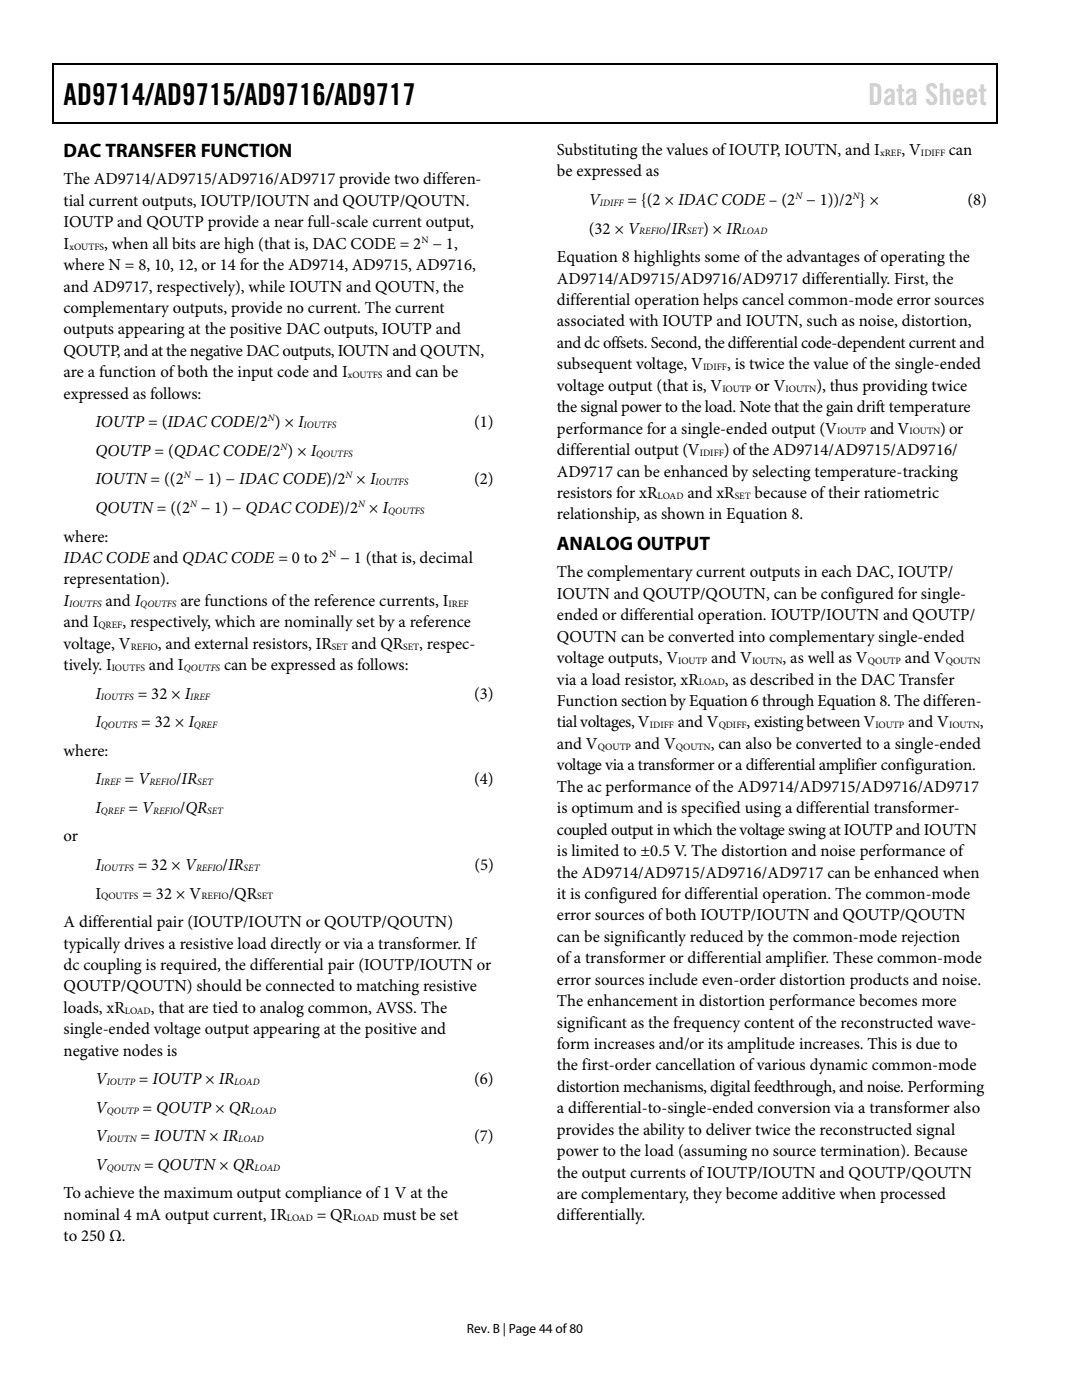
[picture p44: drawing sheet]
<svg xmlns="http://www.w3.org/2000/svg" width="216mm" height="279mm" viewBox="0 0 216 279" stroke-linecap="round" stroke-linejoin="round" font-family="sans-serif">
<defs><g id="words">
<text font-size="6" x="12.7" y="20.9">AD9714/AD9715/AD9716/AD9717</text>
<text font-size="6" fill="#cdcdcd" x="173.2" y="20.9">Data Sheet</text>
<g font-size="3.9">
<text x="12.7" y="31.3">DAC TRANSFER FUNCTION</text>
<text x="111.1" y="109.7">ANALOG OUTPUT</text>
</g>
<g font-size="3.3">
<text x="111.1" y="30.9">Substituting the values of IOUTP, IOUTN, and I</text>
<text x="111.1" y="35.2">be expressed as</text>
<text x="179.9" y="30.9">, V</text>
<text x="189.4" y="30.9">can</text>
<text x="12.7" y="36.8">The AD9714/AD9715/AD9716/AD9717 provide two differen-</text>
<text x="12.7" y="41.1">tial current outputs, IOUTP/IOUTN and QOUTP/QOUTN.</text>
<text x="117.5" y="40.9">V</text>
<text x="125.2" y="40.9">= {(2 × IDAC CODE – (2 − 1))/2 } ×</text>
<text x="193" y="40.9">(8)</text>
<text x="12.7" y="45.4">IOUTP and QOUTP provide a near full-scale current output,</text>
<text x="117.5" y="46.6">(32 × V</text>
<text x="132.9" y="46.6">/IR</text>
<text x="140.3" y="46.6">) × IR</text>
<text x="12.7" y="49.7">I</text>
<text x="12.7" y="53.9">where N = 8, 10, 12, or 14 for the AD9714, AD9715, AD9716,</text>
<text x="20.8" y="49.7">, when all bits are high (that is, DAC CODE = 2 − 1,</text>
<text x="111.1" y="52.3">Equation 8 highlights some of the advantages of operating the</text>
<text x="12.7" y="58.2">and AD9717, respectively), while IOUTN and QOUTN, the</text>
<text x="111.1" y="56.6">AD9714/AD9715/AD9716/AD9717 differentially. First, the</text>
<text x="12.7" y="62.5">complementary outputs, provide no current. The current</text>
<text x="111.1" y="65.1">associated with IOUTP and IOUTN, such as noise, distortion,</text>
<text x="111.1" y="60.9">differential operation helps cancel common-mode error sources</text>
<text x="12.7" y="66.8">outputs appearing at the positive DAC outputs, IOUTP and</text>
<text x="12.7" y="71">QOUTP, and at the negative DAC outputs, IOUTN and QOUTN,</text>
<text x="111.1" y="69.4">and dc offsets. Second, the differential code-dependent current and</text>
<text x="12.7" y="75.3">are a function of both the input code and I</text>
<text x="77.1" y="75.3">and can be</text>
<text x="111.1" y="78">voltage output (that is, V</text>
<text x="111.1" y="73.7">subsequent voltage, V</text>
<text x="145.1" y="73.7">, is twice the value of the single-ended</text>
<text x="150.7" y="78">or V</text>
<text x="162.9" y="78">), thus providing twice</text>
<text x="12.7" y="79.6">expressed as follows:</text>
<text x="111.1" y="82.3">the signal power to the load. Note that the gain drift temperature</text>
<text x="19.1" y="85.3">IOUTP = (IDAC CODE/2 ) × I</text>
<text x="94.6" y="85.3">(1)</text>
<text x="111.1" y="86.5">performance for a single-ended output (V</text>
<text x="173.6" y="86.5">and V</text>
<text x="187.6" y="86.5">) or</text>
<text x="19" y="91">QOUTP = (QDAC CODE/2 ) × I</text>
<text x="111.1" y="95.1">AD9717 can be enhanced by selecting temperature-tracking</text>
<text x="111.1" y="90.8">differential output (V</text>
<text x="144.4" y="90.8">) of the AD9714/AD9715/AD9716/</text>
<text x="19" y="96.7">IOUTN = ((2 − 1) − IDAC CODE)/2 × I</text>
<text x="94.6" y="96.7">(2)</text>
<text x="111.1" y="99.4">resistors for xR</text>
<text x="137.2" y="99.4">and xR</text>
<text x="150.5" y="99.4">because of their ratiometric</text>
<text x="19" y="102.4">QOUTN = ((2 − 1) − QDAC CODE)/2 × I</text>
<text x="111.1" y="103.7">relationship, as shown in Equation 8.</text>
<text x="12.7" y="112.4">IDAC CODE and QDAC CODE = 0 to 2 − 1 (that is, decimal</text>
<text x="12.7" y="108.1">where:</text>
<text x="12.7" y="116.6">representation).</text>
<text x="111.1" y="115.2">The complementary current outputs in each DAC, IOUTP/</text>
<text x="111.1" y="119.5">IOUTN and QOUTP/QOUTN, can be configured for single-</text>
<text x="12.7" y="125.2">and I</text>
<text x="12.7" y="120.9">I</text>
<text x="21.1" y="120.9">and I</text>
<text x="24.4" y="125.2">, respectively, which are nominally set by a reference</text>
<text x="36" y="120.9">are functions of the reference currents, I</text>
<text x="111.1" y="123.8">ended or differential operation. IOUTP/IOUTN and QOUTP/</text>
<text x="12.7" y="129.5">voltage, V</text>
<text x="31.5" y="129.5">, and external resistors, IR</text>
<text x="70.1" y="129.5">and QR</text>
<text x="83.7" y="129.5">, respec-</text>
<text x="111.1" y="128.1">QOUTN can be converted into complementary single-ended</text>
<text x="12.7" y="133.8">tively. I</text>
<text x="29.7" y="133.8">and I</text>
<text x="44.7" y="133.8">can be expressed as follows:</text>
<text x="111.1" y="132.3">voltage outputs, V</text>
<text x="111.1" y="136.6">via a load resistor, xR</text>
<text x="141.9" y="132.3">and V</text>
<text x="144.7" y="136.6">, as described in the DAC Transfer</text>
<text x="156.2" y="132.3">, as well as V</text>
<text x="180.6" y="132.3">and V</text>
<text x="19.1" y="139.5">I</text>
<text x="27.5" y="139.5">= 32 × I</text>
<text x="94.6" y="139.5">(3)</text>
<text x="111.1" y="140.9">Function section by Equation 6 through Equation 8. The differen-</text>
<text x="19" y="145.2">I</text>
<text x="28.2" y="145.2">= 32 × I</text>
<text x="111.1" y="149.4">and V</text>
<text x="111.1" y="145.2">tial voltages, V</text>
<text x="126.7" y="149.4">and V</text>
<text x="135.3" y="145.2">and V</text>
<text x="141.8" y="149.4">, can also be converted to a single-ended</text>
<text x="149" y="145.2">, existing between V</text>
<text x="181.2" y="145.2">and V</text>
<text x="195.5" y="145.2">,</text>
<text x="12.7" y="150.9">where:</text>
<text x="111.1" y="153.7">voltage via a transformer or a differential amplifier configuration.</text>
<text x="19" y="156.5">I</text>
<text x="24.9" y="156.5">= V</text>
<text x="35.1" y="156.5">/IR</text>
<text x="94.6" y="156.5">(4)</text>
<text x="111.1" y="158">The ac performance of the AD9714/AD9715/AD9716/AD9717</text>
<text x="12.7" y="167.9">or</text>
<text x="19" y="162.3">I</text>
<text x="25.6" y="162.3">= V</text>
<text x="35.9" y="162.3">/QR</text>
<text x="111.1" y="162.3">is optimum and is specified using a differential transformer-</text>
<text x="111.1" y="166.6">coupled output in which the voltage swing at IOUTP and IOUTN</text>
<text x="19" y="173.7">I</text>
<text x="27.5" y="173.7">= 32 × V</text>
<text x="44.4" y="173.7">/IR</text>
<text x="94.7" y="173.7">(5)</text>
<text x="111.1" y="170.9">is limited to ±0.5 V. The distortion and noise performance of</text>
<text x="19" y="179.3">I</text>
<text x="28.4" y="179.3">= 32 × V</text>
<text x="45.6" y="179.3">/QR</text>
<text x="111.1" y="175.1">the AD9714/AD9715/AD9716/AD9717 can be enhanced when</text>
<text x="111.1" y="179.4">it is configured for differential operation. The common-mode</text>
<text x="12.7" y="185">A differential pair (IOUTP/IOUTN or QOUTP/QOUTN)</text>
<text x="111.1" y="183.7">error sources of both IOUTP/IOUTN and QOUTP/QOUTN</text>
<text x="12.7" y="189.3">typically drives a resistive load directly or via a transformer. If</text>
<text x="111.1" y="187.9">can be significantly reduced by the common-mode rejection</text>
<text x="12.7" y="193.6">dc coupling is required, the differential pair (IOUTP/IOUTN or</text>
<text x="12.7" y="197.9">QOUTP/QOUTN) should be connected to matching resistive</text>
<text x="111.1" y="196.5">error sources include even-order distortion products and noise.</text>
<text x="111.1" y="192.2">of a transformer or differential amplifier. These common-mode</text>
<text x="12.7" y="202.1">loads, xR</text>
<text x="30.1" y="202.1">, that are tied to analog common, AVSS. The</text>
<text x="111.1" y="200.8">The enhancement in distortion performance becomes more</text>
<text x="12.7" y="206.4">single-ended voltage output appearing at the positive and</text>
<text x="111.1" y="205.1">significant as the frequency content of the reconstructed wave-</text>
<text x="111.1" y="209.4">form increases and/or its amplitude increases. This is due to</text>
<text x="12.7" y="210.7">negative nodes is</text>
<text x="111.1" y="213.6">the first-order cancellation of various dynamic common-mode</text>
<text x="19" y="216.4">V</text>
<text x="27.7" y="216.4">= IOUTP × IR</text>
<text x="94.6" y="216.4">(6)</text>
<text x="111.1" y="217.9">distortion mechanisms, digital feedthrough, and noise. Performing</text>
<text x="19.1" y="222.1">V</text>
<text x="19.1" y="227.8">V</text>
<text x="28" y="227.8">= IOUTN × IR</text>
<text x="28.4" y="222.1">= QOUTP × QR</text>
<text x="94.6" y="227.8">(7)</text>
<text x="111.1" y="226.5">provides the ability to deliver twice the reconstructed signal</text>
<text x="111.1" y="222.2">a differential-to-single-ended conversion via a transformer also</text>
<text x="19" y="233.5">V</text>
<text x="28.7" y="233.5">= QOUTN × QR</text>
<text x="111.1" y="230.7">power to the load (assuming no source termination). Because</text>
<text x="12.7" y="239.2">To achieve the maximum output compliance of 1 V at the</text>
<text x="111.1" y="235">the output currents of IOUTP/IOUTN and QOUTP/QOUTN</text>
<text x="111.1" y="239.3">are complementary, they become additive when processed</text>
<text x="12.7" y="243.5">nominal 4 mA output current, IR</text>
<text x="63.2" y="243.5">= QR</text>
<text x="76.4" y="243.5">must be set</text>
<text x="111.1" y="243.6">differentially.</text>
<text x="12.7" y="247.7">to 250 Ω.</text>
</g>
<text font-size="2.7" x="93.2" y="266">Rev. B | Page 44 of80</text>
<g font-size="1.9">
<text x="175.6" y="31.1">xREF</text>
<text x="183.8" y="31.1">IDIFF</text>
<text x="119.7" y="41.1">IDIFF</text>
<text x="158.7" y="39.7">N</text>
<text x="170.2" y="39.7">N</text>
<text x="127.6" y="46.8">REFIO</text>
<text x="137.1" y="46.8">SET</text>
<text x="148" y="46.8">LOAD</text>
<text x="13.8" y="49.8">xOUTFS</text>
<text x="84.1" y="48.4">N</text>
<text x="69.4" y="75.5">xOUTFS</text>
<text x="140.3" y="73.9">IDIFF</text>
<text x="144.1" y="78.1">IOUTP</text>
<text x="156.8" y="78.1">IOUTN</text>
<text x="53.5" y="84.1">N</text>
<text x="56" y="89.7">N</text>
<text x="60.6" y="85.5">IOUTFS</text>
<text x="167" y="86.7">IOUTP</text>
<text x="181.5" y="86.7">IOUTN</text>
<text x="36.7" y="95.5">N</text>
<text x="63.1" y="91.1">QOUTFS</text>
<text x="69" y="95.5">N</text>
<text x="139.6" y="91">IDIFF</text>
<text x="37.9" y="101.2">N</text>
<text x="71.5" y="101.2">N</text>
<text x="74.9" y="96.9">IOUTFS</text>
<text x="131.2" y="99.6">LOAD</text>
<text x="146.6" y="99.6">SET</text>
<text x="77.4" y="102.6">QOUTFS</text>
<text x="65.7" y="111.1">N</text>
<text x="13.8" y="121.1">IOUTFS</text>
<text x="19.6" y="125.4">QREF</text>
<text x="28" y="121.1">QOUTFS</text>
<text x="89.5" y="121.1">IREF</text>
<text x="26.1" y="129.7">REFIO</text>
<text x="66.2" y="129.7">SET</text>
<text x="80.5" y="129.7">SET</text>
<text x="22.3" y="133.9">IOUTFS</text>
<text x="36.7" y="133.9">QOUTFS</text>
<text x="135.3" y="132.5">IOUTP</text>
<text x="139.4" y="136.8">LOAD</text>
<text x="150.1" y="132.5">IOUTN</text>
<text x="173.1" y="132.5">QOUTP</text>
<text x="188.7" y="132.5">QOUTN</text>
<text x="20.2" y="139.7">IOUTFS</text>
<text x="38" y="139.7">IREF</text>
<text x="20.2" y="145.3">QOUTFS</text>
<text x="38.7" y="145.3">QREF</text>
<text x="119.3" y="149.6">QOUTP</text>
<text x="129.7" y="145.3">IDIFF</text>
<text x="134.9" y="149.6">QOUTN</text>
<text x="143.4" y="145.3">QDIFF</text>
<text x="174.7" y="145.3">IOUTP</text>
<text x="189.4" y="145.3">IOUTN</text>
<text x="20.2" y="156.7">IREF</text>
<text x="29.8" y="156.7">REFIO</text>
<text x="39.3" y="156.7">SET</text>
<text x="20.2" y="162.4">QREF</text>
<text x="30.6" y="162.4">REFIO</text>
<text x="41.4" y="162.4">SET</text>
<text x="20.2" y="173.8">IOUTFS</text>
<text x="39.1" y="173.8">REFIO</text>
<text x="48.6" y="173.8">SET</text>
<text x="20.2" y="179.5">QOUTFS</text>
<text x="40.2" y="179.5">REFIO</text>
<text x="51.3" y="179.5">SET</text>
<text x="24.9" y="202.3">LOAD</text>
<text x="21.3" y="216.6">IOUTP</text>
<text x="46.7" y="216.6">LOAD</text>
<text x="21.3" y="222.2">QOUTP</text>
<text x="21.3" y="228">IOUTN</text>
<text x="47.5" y="228">LOAD</text>
<text x="50" y="222.2">LOAD</text>
<text x="21.3" y="233.7">QOUTN</text>
<text x="50.8" y="233.7">LOAD</text>
<text x="57.2" y="243.6">LOAD</text>
<text x="70.4" y="243.6">LOAD</text>
</g>
</g></defs>
<path d="M10.5 12.7h.3v1h-.3zM10.5 12.7h.3v.3h-.3zM133.3 12.7h.3v.3h-.3zM198.8 12.7h.2v1h-.2zM198.8 12.7h.2v.3h-.2zM10.5 24.4h.3v.2h-.3zM133.1 24.4h.2v.2h-.2zM198.8 24.4h.2v.2h-.2z" fill="#000"/>
<path d="M10.7 13.7v10.7M10.8 12.8h122.5M133.6 12.8h65.2M198.9 13.7v10.7M10.8 24.5h188" fill="none" stroke="#000" stroke-width=".25"/>
<use href="#words"/>
</svg>
